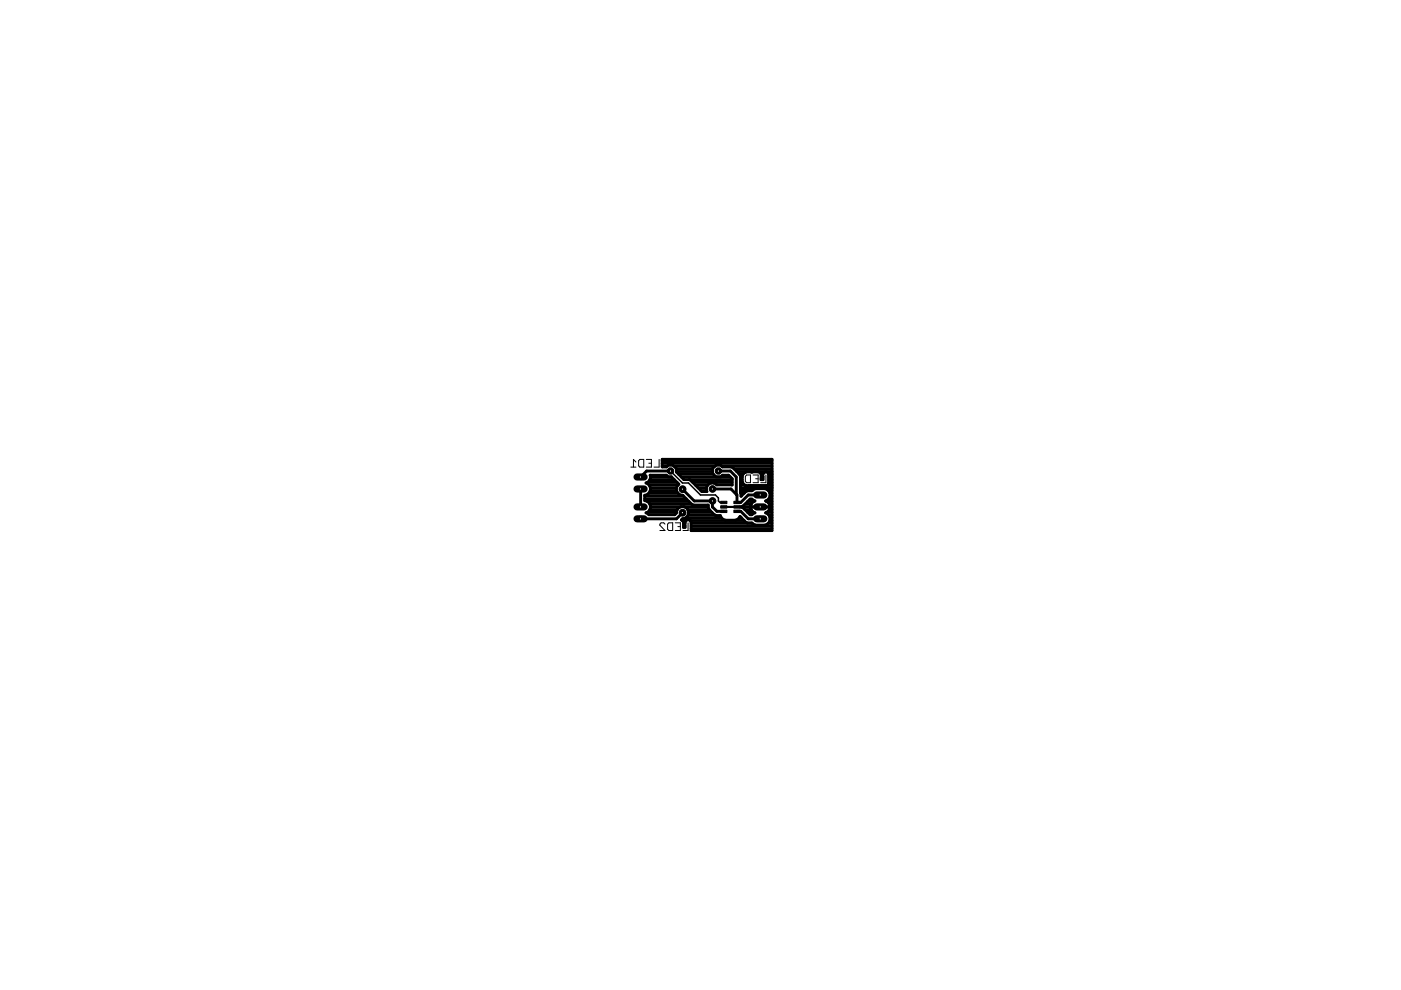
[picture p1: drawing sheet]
<svg xmlns="http://www.w3.org/2000/svg" width="297mm" height="210mm" viewBox="0 0 297 210" stroke-linecap="round" stroke-linejoin="round" font-family="sans-serif">
<g fill="none" stroke="#000" stroke-width=".21">
<path d="M133.8 99h1M134.8 98l-.5-.6v1.6M135.7 97.4h.8v1.6h-.8l-.3-.2v-1.1zM137 97.4h1.1v1.6h-1.1M137.6 98.2h.5M139.7 97.4v1.6h-1M141 111.1l-.3-.3h-.5l-.3 .3v.3l1.1 1.1h-1.1M141.5 111.1l.3-.3h.8v1.7h-.8l-.3-.3zM143.2 110.8h1.1v1.7h-1.1M143.7 111.7h.6M145.9 110.8v1.7h-1.1M158 101l.3-.3h.8v1.6h-.8l-.3-.2z"/>
<path d="M159.7 100.7h1v1.6h-1M160.2 101.5h.5M162.4 100.7v1.6h-1.1"/>
</g>
<path d="M152.8 107.2h1.3v.5h-1.3zM152.8 108.2h1.3v.5h-1.3zM152.8 106.3h1.3v.5h-1.3zM155.6 106.3h1.3v.5h-1.3zM155.6 107.2h1.3v.5h-1.3zM155.6 108.2h1.3v.5h-1.3z" fill="#000" stroke="#000" stroke-width=".21"/>
<g fill="none" stroke="#000" stroke-width=".61">
<path d="M140.4 98.8h1.1M140.4 98.2h23.3M140.4 97.7h23.3M142.2 99.9h-5.1l-1.3 1.2M142.9 98.8h8.7M143.4 100h7.7M143.4 99.4h7.7M152.3 99.9h2.6l1.2 1.2v3.7M153 98.8h10.7M155.6 99.4h8.1M156.2 100h7.5M135.8 103.7v3.8"/>
<path d="M136.7 105.7h8.8M136.7 105.2h8.2M137.2 106.3h8.9M137.3 108.6h6.1M137.3 102.3h6.3M137.5 104.6h6.3M137.6 102.8h6.1M137.8 108.1h5.8M137.8 106.9h8.8M137.8 101.7h5.2M137.9 104h5.5M137.9 101.1h4.5l1.5 1.6a1.29 1.29 0 0 0-.5 1.4 1.29 1.29 0 0 0 1.3 .9l2 2 .3 .1h3.1a1.24 1.24 0 0 0 .4 1.1l1 1 1.2 .1 .2 .4 .4 .4 .5 .2h2.1l.5-.2 .5-.6 1.3 1.3 .3 .1h.9l.8 .4h2a1.33 1.33 0 0 0 1.1-1.6"/>
<path d="M137.9 107.5h6.4M137.9 103.4h5.5M141.6 101.1l-.3-.3h-3.5a1.24 1.24 0 0 1-.8 1.6 1.33 1.33 0 0 1 .9 1.4 1.33 1.33 0 0 1-1.2 1.2v1.2a1.32 1.32 0 0 1 1.2 1.1 1.32 1.32 0 0 1-.9 1.4l.6 .4h5.5l.3-.3a1.31 1.31 0 0 1 1.9-1.3 1.31 1.31 0 0 1 .1 2.3M143.9 100.5h7.3M144.4 101.1h10.5M144.7 110.4h.8M144.7 103.7l2.5 2.5h3.8v1.3l1 .9h1.5M144.7 108.7l-1.3 1.3h-7.6M144.7 108.7h.1M144.9 111.5h.3M144.9 110.9h.3M145.1 107.5h5.1"/>
<path d="M145.4 109.8h7.6M145.8 108.1h4.6M145.9 109.2h5.7M146 108.6h4.9M146.2 101.7h9M146.3 110.4h11.5M146.5 112.1h17.2M146.5 111.5h17.2M146.5 110.9h13M146.9 102.3h8.3M147.4 102.8h2.7M148 103.4h1.8"/>
<path d="M148.6 104h1.2M151 103.7h4l1.1 1.1M151.8 101.1l-.7-.7v-1l.7-.8h1l.4 .4h1.8l.3 .1 1.6 1.5 .1 .4 .1 4.2a2.11 2.11 0 0 1 2.3-1.1l.8-.5h2a1.34 1.34 0 0 1 1.1 1.3 1.34 1.34 0 0 1-1 1.3 1.32 1.32 0 0 1 1 1.3 1.32 1.32 0 0 1-1 1.2l.8 .6 .2 .4M152.8 101.1l.4-.3h1.3l.7 .7v1.3h-3.2a1.27 1.27 0 0 0-1.7-.2 1.27 1.27 0 0 0-.4 1.6h-1.1l-2.4-2.4-1.4-.1-1.6-1.6v-.7l-.7-.8h-1.1l-.3 .4h-.9v-1.6h23.3v15.1h-17.2v-1.8a.66 .66 0 0 0-.6-.5 .66 .66 0 0 0-.7 .5v1.1h-.3v-1.1l-.4-.5 .2-.2 .7-.2M156.1 104.8l.2 .1v1.6h.8l1.5-1.6h2.6M156.3 108.4h.8l1.5 1.6h2.6M156.7 109.8h.5M156.8 100.5h.7M157 102.8h.9M157 101.1h.4M157 104h2.5M157 103.4h6.7"/>
<path d="M157 102.3h.4M157 101.7h.4M157 107.5h.5M157 107.5h.1M157.1 104.6h.7M157.1 105.2h.1M157.5 107.3l1.5-1.5h.4l.7 .4a1.32 1.32 0 0 0-1 1.3 1.32 1.32 0 0 0 1 1.2l-.7 .4h-.4l-1.5-1.5zM157.5 107.5h1.6M157.9 100.2h3.2l.3 .4v1.1h.3v-1.1a.66 .66 0 0 1 .7-.6 .66 .66 0 0 1 .6 .6v1.9l-.2 .4-4.6 .1-.3-.1-.5-.7v-1.4zM157.9 100.2h.1M157.9 108.1h1.4M157.9 106.9h1.4"/>
<path d="M158.5 108.6h1.3M158.5 106.3h1.3M159.1 107.5h4.2M161.2 107.5h.1M161.4 100.5h.3M161.4 101.1h.3M162.6 106.3h1.1M162.6 108.6h1.1M162.8 102.8h.9M162.9 104h.8M162.9 110.9h.8M163 109.2h.7"/>
<path d="M163 101.1h.7M163 105.7h.7M163 102.3h.7M163 101.7h.7M163 100.5h.7M163.1 106.9h.6M163.1 108.1h.6M163.2 110.4h.5M163.2 104.6h.5M163.3 107.5h.4M163.3 109.8h.4M163.3 105.2h.4"/>
</g>
<g fill="none" stroke="#000" stroke-width=".42">
<path d="M163.5 100h.2M153.5 107.5h7.7M157.4 103.7l1.3-.8h3.9l.3-.3v-2.2l.8-.5v3.8zM157.9 103.3h5.8M158.6 103h5.1M161.3 101.3l.5-.3v.8h-.5zM161.3 101.5h.5M161.7 101.1h.1M162.9 102.6h.8M162.9 102.2h.8M162.9 101.9h.8M162.9 101.5h.8"/>
<path d="M162.9 101.1h.8M162.9 100.7h.8M162.9 100.4h.8"/>
</g>
<path d="M142.2 99.9l2.5 2.5h1.3l2.5 2.5h3.2l.6 .7v.6l.3 .3h.9" fill="none" stroke="#000" stroke-width=".32"/>
<path d="M160.4 110h1.5" fill="none" stroke="#000" stroke-width="1.5"/>
<circle cx="161.2" cy="110" r=".51" fill="#fff" stroke="#000" stroke-width=".21"/>
<path d="M160.4 107.5h1.5" fill="none" stroke="#000" stroke-width="1.5"/>
<circle cx="161.2" cy="107.5" r=".51" fill="#fff" stroke="#000" stroke-width=".21"/>
<path d="M160.4 104.9h1.5" fill="none" stroke="#000" stroke-width="1.5"/>
<circle cx="161.2" cy="104.9" r=".51" fill="#fff" stroke="#000" stroke-width=".21"/>
<circle cx="144.7" cy="108.7" r=".72" fill="#000" stroke="#000" stroke-width=".21"/>
<circle cx="144.7" cy="108.7" r=".44" fill="#fff" stroke="#000" stroke-width=".21"/>
<circle cx="144.7" cy="103.7" r=".72" fill="#000" stroke="#000" stroke-width=".21"/>
<circle cx="144.7" cy="103.7" r=".44" fill="#fff" stroke="#000" stroke-width=".21"/>
<path d="M135.1 101.1h1.5" fill="none" stroke="#000" stroke-width="1.5"/>
<circle cx="135.8" cy="101.1" r=".51" fill="#fff" stroke="#000" stroke-width=".21"/>
<path d="M135.1 103.7h1.5" fill="none" stroke="#000" stroke-width="1.5"/>
<circle cx="135.8" cy="103.7" r=".51" fill="#fff" stroke="#000" stroke-width=".21"/>
<path d="M135.1 107.5h1.5" fill="none" stroke="#000" stroke-width="1.5"/>
<circle cx="135.8" cy="107.5" r=".51" fill="#fff" stroke="#000" stroke-width=".21"/>
<path d="M135.1 110h1.5" fill="none" stroke="#000" stroke-width="1.5"/>
<circle cx="135.8" cy="110" r=".51" fill="#fff" stroke="#000" stroke-width=".21"/>
<circle cx="152.3" cy="99.9" r=".71" fill="#000" stroke="#000" stroke-width=".21"/>
<circle cx="152.3" cy="99.9" r=".4" fill="#fff" stroke="#000" stroke-width=".21"/>
<circle cx="142.2" cy="99.9" r=".71" fill="#000" stroke="#000" stroke-width=".21"/>
<circle cx="142.2" cy="99.9" r=".4" fill="#fff" stroke="#000" stroke-width=".21"/>
<circle cx="151.1" cy="103.7" r=".7" fill="#000" stroke="#000" stroke-width=".21"/>
<circle cx="151.1" cy="103.7" r=".4" fill="#fff" stroke="#000" stroke-width=".21"/>
<circle cx="151.1" cy="106.2" r=".7" fill="#000" stroke="#000" stroke-width=".21"/>
<circle cx="151.1" cy="106.2" r=".4" fill="#fff" stroke="#000" stroke-width=".21"/>
<g fill="#000" stroke="#000" stroke-width=".21">
<path d="M141.9 99.5a.44 .44 0 0 1 .5 0 .44 .44 0 0 1 .2 .4h-.2a.25 .25 0 0 1-.3 .2 .25 .25 0 0 1-.1-.4 .25 .25 0 0 1 .4 .1l.2 .1a.45 .45 0 0 1-.6 .4 .45 .45 0 0 1-.1-.8z" fill-rule="evenodd"/>
<path d="M152 99.5a.44 .44 0 0 1 .5 0 .44 .44 0 0 1 .3 .4h-.2a.25 .25 0 0 1-.3 .2 .25 .25 0 0 1-.2-.3 .25 .25 0 0 1 .4 0l.3 .1a.45 .45 0 0 1-.7 .4 .45 .45 0 0 1-.1-.8z" fill-rule="evenodd"/>
<path d="M135.5 100.7a.56 .56 0 0 1 .9 .4h-.3a.25 .25 0 0 1-.4 .3 .25 .25 0 0 1-.1-.4 .25 .25 0 0 1 .4 0l.4 .1a.56 .56 0 0 1-.8 .5 .56 .56 0 0 1-.1-.9z" fill-rule="evenodd"/>
<path d="M135.5 103.3a.56 .56 0 0 1 .9 .4h-.3a.25 .25 0 0 1-.4 .2 .25 .25 0 0 1-.1-.4 .25 .25 0 0 1 .4 .1l.4 .1a.55 .55 0 0 1-.8 .5 .55 .55 0 0 1-.1-.9z" fill-rule="evenodd"/>
<path d="M135.5 107a.56 .56 0 0 1 .6 0 .56 .56 0 0 1 .3 .5h-.3a.25 .25 0 0 1-.4 .2 .25 .25 0 0 1-.1-.4 .25 .25 0 0 1 .4 .1l.4 .1a.56 .56 0 0 1-.8 .5 .56 .56 0 0 1-.1-1z" fill-rule="evenodd"/>
<path d="M135.5 109.6a.56 .56 0 0 1 .9 .4h-.3a.25 .25 0 0 1-.4 .2 .25 .25 0 0 1-.1-.4 .25 .25 0 0 1 .4 .1l.4 .1a.56 .56 0 0 1-.8 .5 .56 .56 0 0 1-.1-.9z" fill-rule="evenodd"/>
<path d="M144.4 108.3a.52 .52 0 0 1 .8 .4h-.3a.25 .25 0 0 1-.3 .2 .25 .25 0 0 1-.1-.4 .25 .25 0 0 1 .4 .1v.1h.3a.51 .51 0 0 1-.7 .5 .51 .51 0 0 1-.1-.9z" fill-rule="evenodd"/>
<path d="M144.4 103.3a.52 .52 0 0 1 .8 .4h-.3a.25 .25 0 0 1-.3 .2 .25 .25 0 0 1-.1-.4 .25 .25 0 0 1 .4 .1l.3 .1a.51 .51 0 0 1-.7 .5 .51 .51 0 0 1-.1-.9z" fill-rule="evenodd"/>
<path d="M150.8 103.3a.44 .44 0 0 1 .4 0 .44 .44 0 0 1 .3 .4h-.2a.25 .25 0 0 1-.3 .3 .25 .25 0 0 1-.2-.4 .25 .25 0 0 1 .5 0l.2 .1a.45 .45 0 0 1-.7 .4 .45 .45 0 0 1 0-.8z" fill-rule="evenodd"/>
<path d="M150.8 105.9a.44 .44 0 0 1 .4-.1 .44 .44 0 0 1 .3 .4h-.2a.25 .25 0 0 1-.3 .3 .25 .25 0 0 1-.2-.4 .25 .25 0 0 1 .5 0l.2 .1a.45 .45 0 0 1-.7 .4 .45 .45 0 0 1 0-.7z" fill-rule="evenodd"/>
<path d="M160.8 109.6a.55 .55 0 0 1 .6-.1 .55 .55 0 0 1 .3 .5h-.3a.25 .25 0 0 1-.3 .2 .25 .25 0 0 1-.1-.4 .25 .25 0 0 1 .4 .1l.3 .1a.55 .55 0 0 1-.8 .5 .55 .55 0 0 1-.1-.9z" fill-rule="evenodd"/>
<path d="M160.8 107a.55 .55 0 0 1 .6 0 .55 .55 0 0 1 .3 .5h-.3a.25 .25 0 0 1-.3 .2 .25 .25 0 0 1-.1-.4 .25 .25 0 0 1 .4 .1l.3 .1a.55 .55 0 0 1-.8 .5 .55 .55 0 0 1-.1-1z" fill-rule="evenodd"/>
<path d="M160.8 104.5a.55 .55 0 0 1 .6 0 .55 .55 0 0 1 .3 .4h-.3a.25 .25 0 0 1-.3 .3 .25 .25 0 0 1-.1-.4 .25 .25 0 0 1 .4 0l.3 .1a.55 .55 0 0 1-.7 .5 .55 .55 0 0 1-.2-.9z" fill-rule="evenodd"/>
</g>
</svg>
